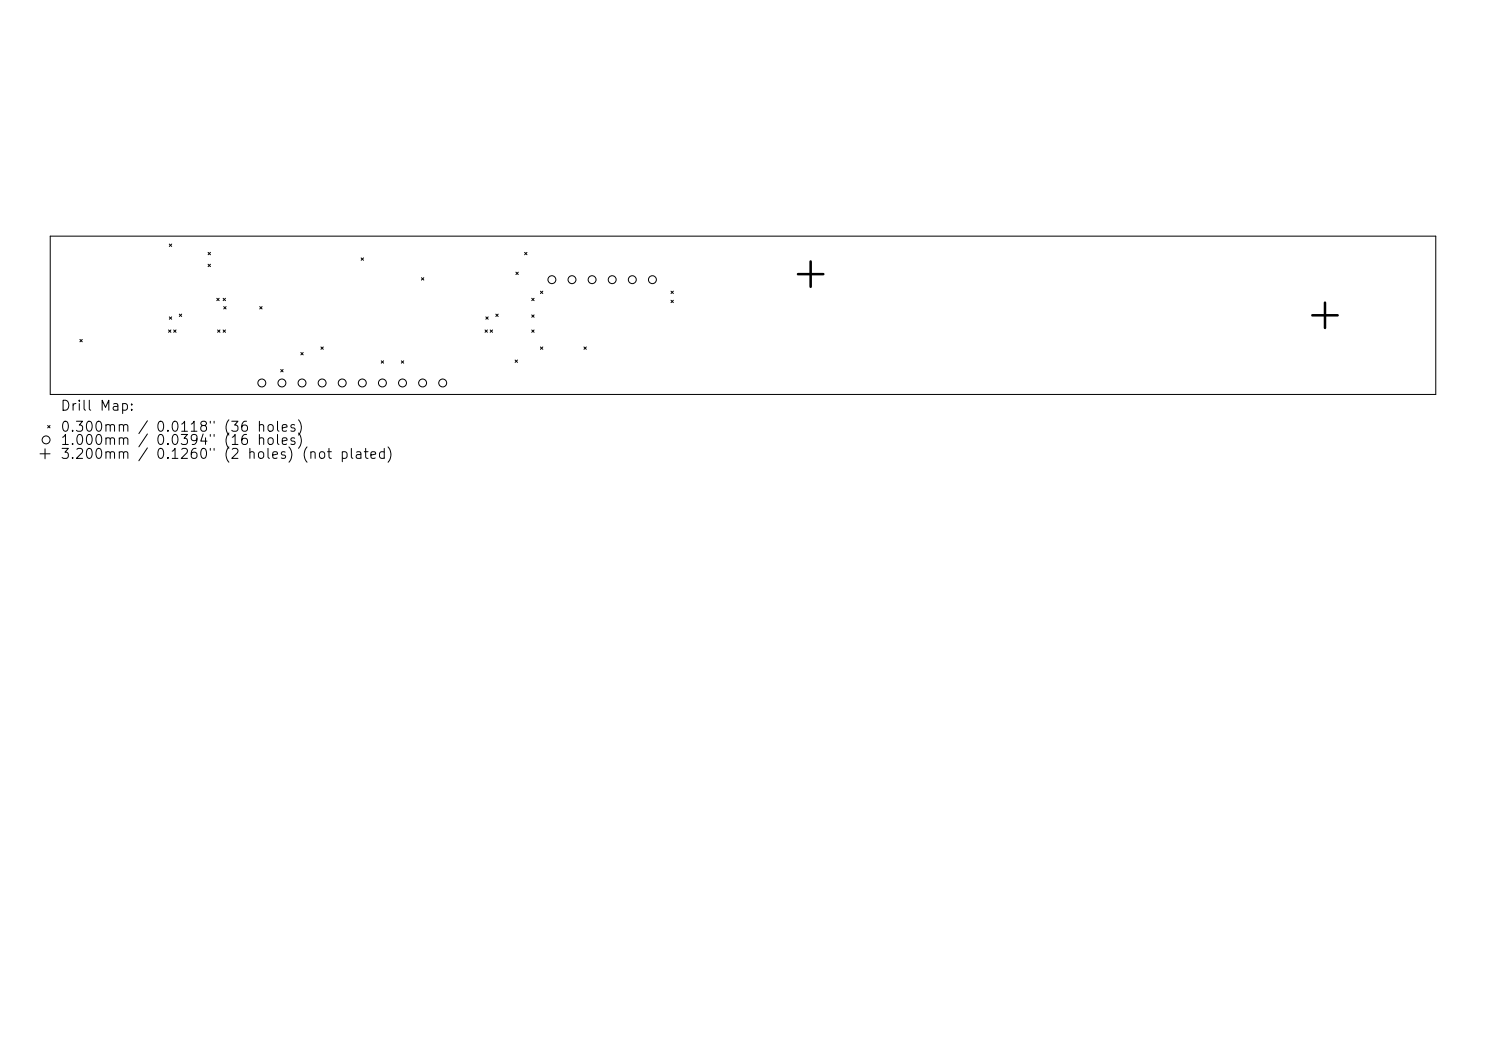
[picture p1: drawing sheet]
<svg xmlns="http://www.w3.org/2000/svg" width="297mm" height="210mm" viewBox="0 0 297 210" stroke-linecap="round" stroke-linejoin="round" font-family="sans-serif">
<defs><g id="words">
<g font-size="2">
<text x="11.9" y="82.6">Drill Map:</text>
<text x="11.9" y="86.8">0.300mm / 0.0118&quot; (36 holes)</text>
<text x="11.9" y="89.4">1.000mm</text>
<text x="31" y="89.4">0.0394&quot; (16</text>
<text x="11.9" y="92.2">3.200mm / 0.1260&quot; (2 holes) (not plated)</text>
</g>
</g></defs>
<g fill="none" stroke="#000" stroke-width=".2">
<path d="M10 47.2h277v31.6h-277zM33.8 48.8l.5 .4M34.3 48.8l-.5 .4M41.6 50.4l.5 .5M41.6 52.8l.5 .5M42.1 50.4l-.5 .5M42.1 52.8l-.5 .5M43.3 59.6l.5 .5M43.8 59.6l-.5 .5M44.6 59.6l.5 .5M45.1 59.6l-.5 .5M72.2 51.5l.5 .5"/>
<path d="M72.7 51.5l-.5 .5M84.2 55.5l.5 .5M84.7 55.5l-.5 .5M103.1 54.4l.5 .5M103.6 54.4l-.5 .5M104.9 50.4l.4 .5M105.3 50.4l-.4 .5M106.3 59.6l.4 .5M106.7 59.6l-.4 .5M108 58.2l.5 .5M108.5 58.2l-.5 .5M134.1 58.2l.5 .5"/>
<path d="M134.1 60l.5 .5M134.6 58.2l-.5 .5M134.6 60l-.5 .5M16 67.8l.4 .5M16.4 67.8l-.4 .5M33.7 65.9l.5 .5M33.8 63.3l.5 .5M34.2 65.9l-.5 .5M34.3 63.3l-.5 .5M34.7 65.9l.5 .5M35.2 65.9l-.5 .5M35.8 62.8l.5 .4"/>
<path d="M36.3 62.8l-.5 .4M43.5 65.9l.5 .5M44 65.9l-.5 .5M44.6 65.9l.5 .5M44.7 61.3l.5 .4M45.1 65.9l-.5 .5M45.2 61.3l-.5 .4M51.9 61.3l.5 .4M52.4 61.3l-.5 .4M56.1 73.8l.5 .5M56.6 73.8l-.5 .5M60.1 70.4l.5 .5"/>
<path d="M60.6 70.4l-.5 .5M64.1 69.3l.5 .5M64.6 69.3l-.5 .5M76.2 72.1l.5 .5M76.7 72.1l-.5 .5M80.2 72.1l.5 .5M80.7 72.1l-.5 .5M96.9 65.9l.5 .5M97.1 63.3l.5 .5M97.4 65.9l-.5 .5M97.6 63.3l-.5 .5M98 65.9l.4 .5"/>
<path d="M98.4 65.9l-.4 .5M99.1 62.8l.5 .4M99.6 62.8l-.5 .4M103 71.9l.4 .5M103.4 71.9l-.4 .5M106.3 62.9l.4 .5M106.3 65.9l.4 .5M106.7 62.9l-.4 .5M106.7 65.9l-.4 .5M108 69.3l.5 .5M108.5 69.3l-.5 .5M116.7 69.3l.5 .5"/>
<path d="M117.2 69.3l-.5 .5M8 90.7h2M9 89.7v2M9.5 85l.5 .5M10 85l-.5 .5"/>
<circle cx="110.3" cy="55.9" r=".79"/>
<circle cx="114.3" cy="55.9" r=".79"/>
<circle cx="118.3" cy="55.9" r=".79"/>
<circle cx="122.4" cy="55.9" r=".79"/>
<circle cx="126.4" cy="55.9" r=".79"/>
<circle cx="130.4" cy="55.9" r=".79"/>
<circle cx="52.3" cy="76.5" r=".79"/>
<circle cx="56.3" cy="76.5" r=".79"/>
<circle cx="60.4" cy="76.5" r=".79"/>
<circle cx="64.4" cy="76.5" r=".79"/>
<circle cx="68.4" cy="76.5" r=".79"/>
<circle cx="72.4" cy="76.5" r=".79"/>
<circle cx="76.4" cy="76.5" r=".79"/>
<circle cx="80.4" cy="76.5" r=".79"/>
<circle cx="84.5" cy="76.5" r=".79"/>
<circle cx="88.5" cy="76.5" r=".79"/>
<circle cx="9.2" cy="87.9" r=".79"/>
</g>
<path d="M159.5 54.8h5.1M162 52.2v5.1M262.3 63h5.1M264.8 60.5v5" fill="none" stroke="#000" stroke-width=".51"/>
<use href="#words"/>
</svg>
